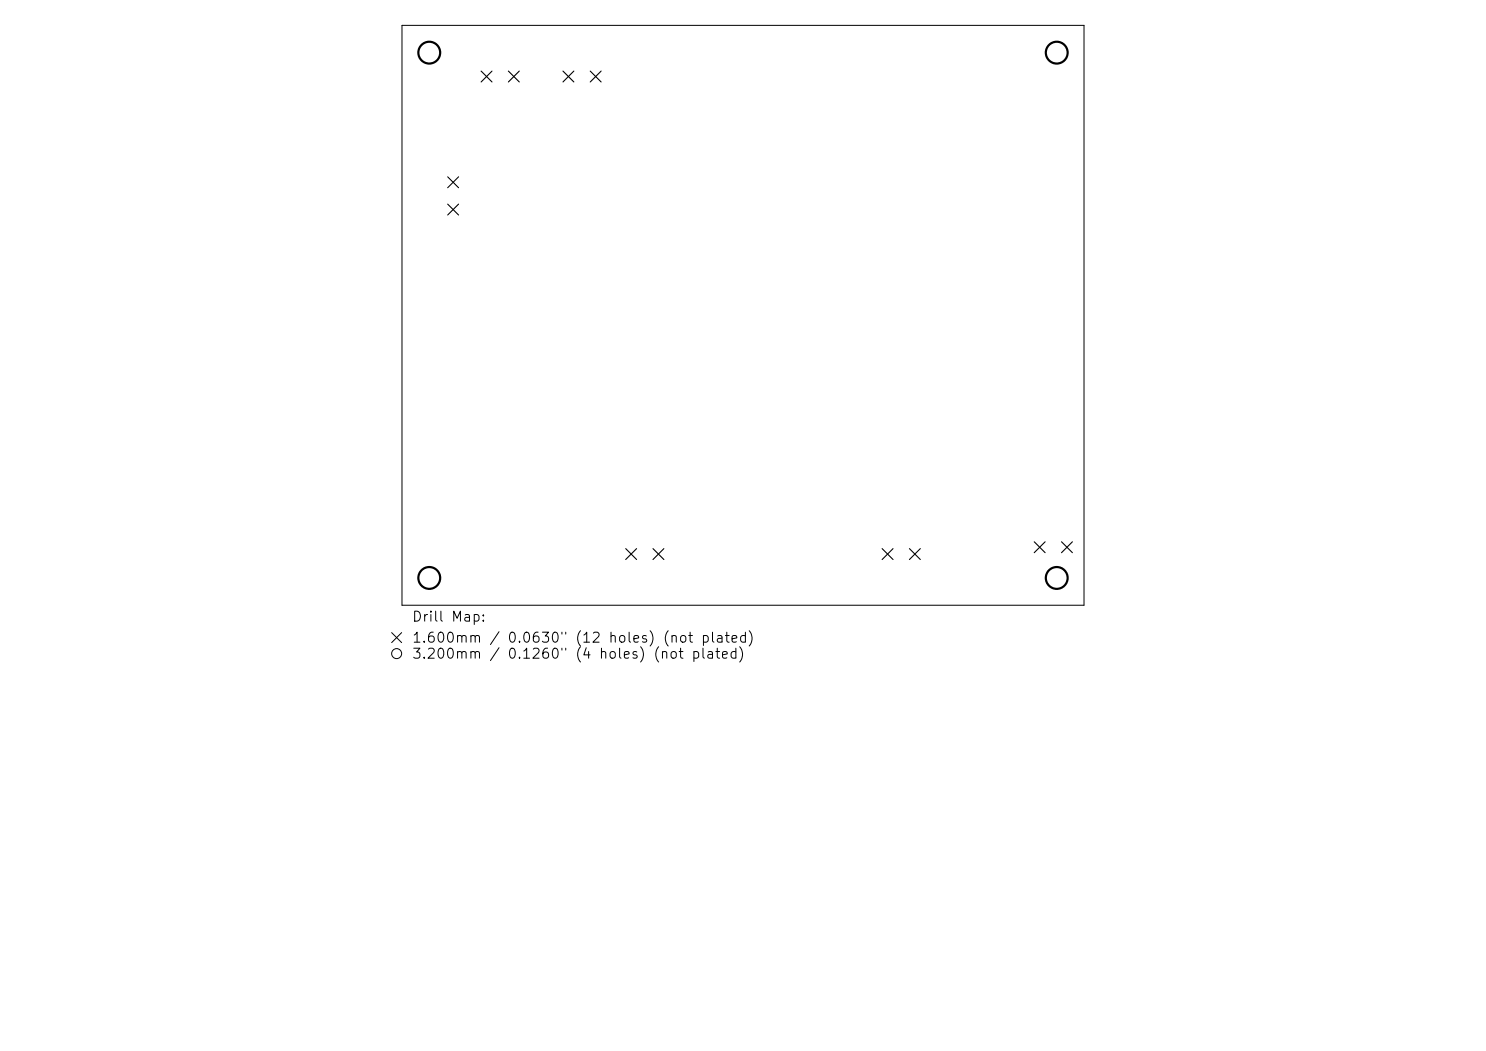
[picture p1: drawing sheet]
<svg xmlns="http://www.w3.org/2000/svg" width="297mm" height="210mm" viewBox="0 0 297 210" stroke-linecap="round" stroke-linejoin="round" font-family="sans-serif">
<defs><g id="words">
<g font-size="2">
<text x="82.2" y="124.7">Drill Map:</text>
<text x="82.2" y="128.9">1.600mm / 0.0630&quot; (12 holes) (not plated)</text>
<text x="82.2" y="132.1">3.200mm / 0.1260&quot; (4 holes) (not plated)</text>
</g>
</g></defs>
<g fill="none" stroke="#000" stroke-width=".2">
<path d="M80.3 5.1h136.4v115.8h-136.4zM78.3 126.4l2 2M80.3 126.4l-2 2"/>
<circle cx="79.3" cy="130.6" r="1"/>
</g>
<g fill="none" stroke="#000" stroke-width=".22">
<path d="M96.2 14.2l2.1 2.2M98.3 14.2l-2.1 2.2M101.6 14.2l2.2 2.2M103.8 14.2l-2.2 2.2M112.5 14.2l2.2 2.2M114.7 14.2l-2.2 2.2M118 14.2l2.1 2.2M120.1 14.2l-2.1 2.2M89.5 35.3l2.2 2.2M91.7 35.3l-2.2 2.2M89.5 40.8l2.2 2.2M91.7 40.8l-2.2 2.2"/>
<path d="M125.1 109.6l2.1 2.2M127.2 109.6l-2.1 2.2M130.5 109.6l2.2 2.2M132.7 109.6l-2.2 2.2M176.3 109.6l2.2 2.2M178.5 109.6l-2.2 2.2M181.8 109.6l2.1 2.2M183.9 109.6l-2.1 2.2M206.7 108.3l2.2 2.1M208.9 108.3l-2.2 2.1M212.2 108.3l2.1 2.1M214.3 108.3l-2.1 2.1"/>
</g>
<g fill="none" stroke="#000" stroke-width=".44">
<circle cx="85.8" cy="10.5" r="2.18"/>
<circle cx="211.2" cy="10.5" r="2.18"/>
<circle cx="85.8" cy="115.5" r="2.18"/>
<circle cx="211.2" cy="115.5" r="2.18"/>
</g>
<use href="#words"/>
</svg>
